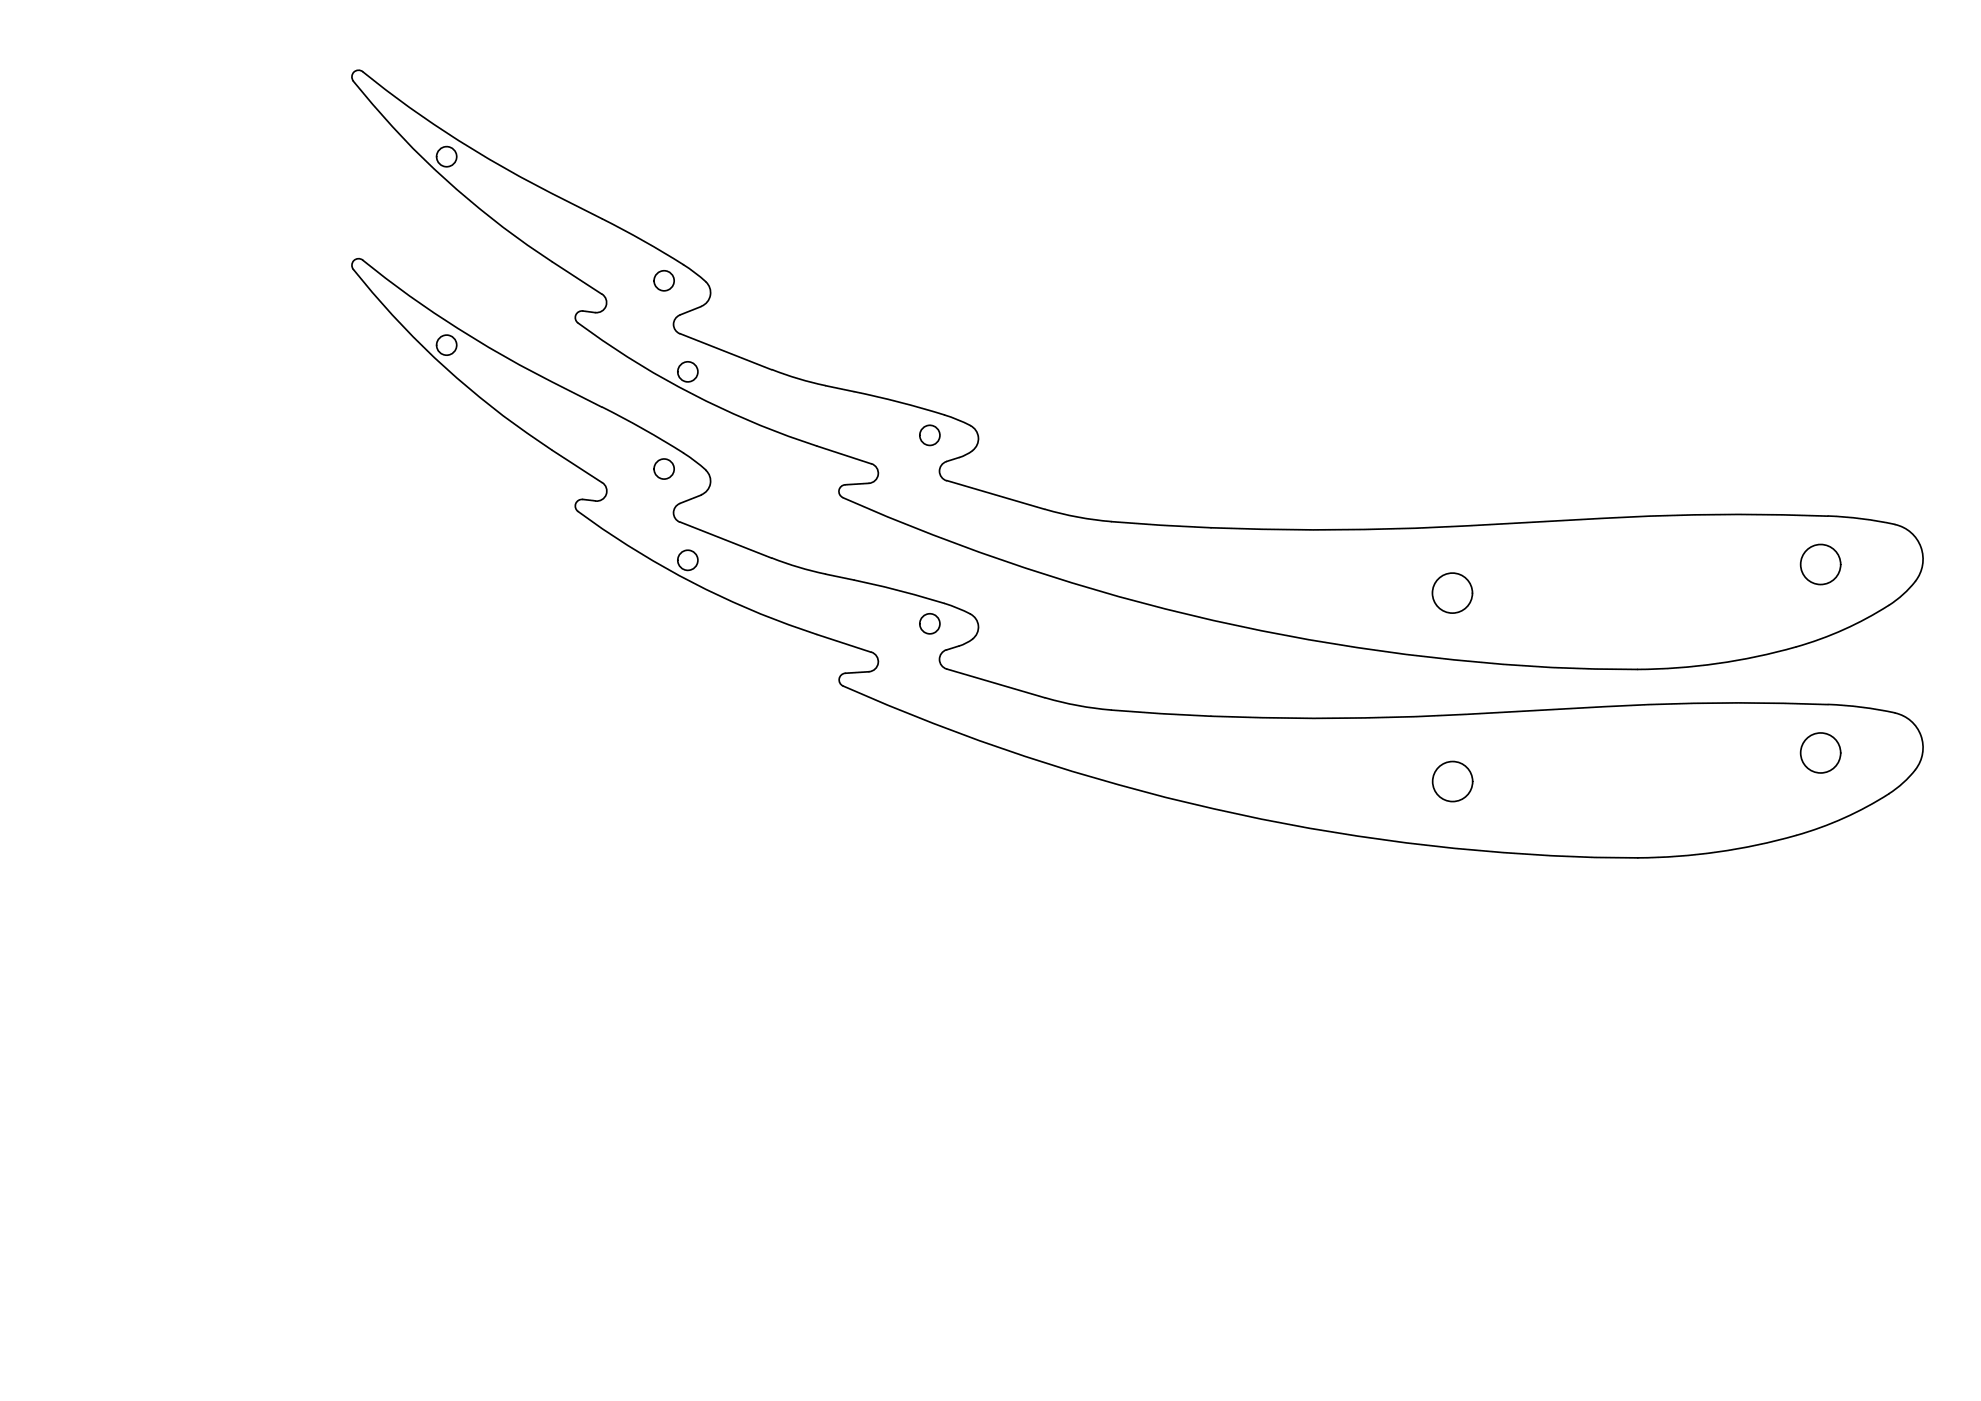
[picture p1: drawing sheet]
<svg xmlns="http://www.w3.org/2000/svg" width="594mm" height="420mm" viewBox="0 0 594 420" stroke-linecap="round" stroke-linejoin="round" font-family="sans-serif">
<!-- layer: Visible (ISO) -->
<g fill="none" stroke="#000" stroke-width=".51">
<path d="M180.6 65.6a399 399 0 0 1-50.6-28.3 325.1 325.1 0 0 1-21.6-16.1 2.03 2.03 0 0 0-2.4 .6 2.03 2.03 0 0 0-.1 2.5 252.4 252.4 0 0 0 59.7 54.2l15 9.7a3 3 0 0 1 1.1 3.6 3 3 0 0 1-3.2 1.9M180.7 65.7a292.8 292.8 0 0 1 24.3 13.7M204.9 79.4l3.1 2.1a16.2 16.2 0 0 1 4.8 4.5 4.4 4.4 0 0 1-2.5 5.9M106 80.8a2 2 0 0 1 .1-2.6 2 2 0 0 1 2.7-.2 311.9 311.9 0 0 0 56.5 36.4l15.3 7.8M106 80.8a250.2 250.2 0 0 0 59.6 54.2l15 9.7a3 3 0 0 1 1.2 3.6 3 3 0 0 1-3.2 2l-3.8-.5a2.01 2.01 0 0 0-2.1 1.2 2.01 2.01 0 0 0 .6 2.4 251.6 251.6 0 0 0 71.7 36.9l16.3 5.3M178.6 93.8l-3.8-.5a2 2 0 0 0-2.1 1.2 2 2 0 0 0 .6 2.4 251.6 251.6 0 0 0 71.7 36.9l16.3 5.3M210.3 91.9l-6.4 2.6a3 3 0 0 0-1.9 2.8 3 3 0 0 0 1.9 2.8l27.6 10.8M231.5 110.8l8.6 3 7.5 1.9M247.6 115.7l8.5 1.8M256.2 117.5a217.6 217.6 0 0 1 32.3 8.9l2.5 1.2M180.7 122.1a292.8 292.8 0 0 1 24.3 13.8M205 135.9l3.8 2.7 2.9 2.4"/>
<path d="M261.3 139.1a3 3 0 0 1 2.1 3.2 3 3 0 0 1-2.8 2.6l-7.1 .5a2 2 0 0 0-1.9 1.6 2 2 0 0 0 1.2 2.2M291 127.7a4.4 4.4 0 0 1 .7 7.4M291.7 135.2l-2.8 1.6-5 1.6a3 3 0 0 0-2.2 2.9 3 3 0 0 0 2.2 2.9M204 156.6l27.5 10.8M210.4 148.4l-6.5 2.6a3 3 0 0 0-1.9 2.8 3 3 0 0 0 1.9 2.8M211.7 141a4.4 4.4 0 0 1-1.4 7.4M252.8 149.3a601.2 601.2 0 0 0 225.4 51.3l12.9 .2M283.9 144.1l29.5 8.7M313.4 152.7l9.8 2.4 10.1 1.3M548.2 154.8a709.9 709.9 0 0 0-67.1 .6l-41.2 2.3a795.6 795.6 0 0 1-106.7-1.3M548.2 154.7a97 97 0 0 1 22 3.2 10.8 10.8 0 0 1 2.8 18.1 32.2 32.2 0 0 1-6.6 5.6M231.5 167.4l8.6 2.9 7.5 1.9"/>
<path d="M247.6 172.2a294.9 294.9 0 0 1 38.3 9.7l5.1 2.2M261.3 195.6a3 3 0 0 1 2.1 3.2 3 3 0 0 1-2.8 2.7l-7.1 .4M283.9 194.9a3 3 0 0 0-2.2 2.9 3 3 0 0 0 2.2 2.8l33.7 9.8 8.5 1.7 7.2 .8M291 184.2a4.4 4.4 0 0 1 .7 7.4M291.7 191.7l-2.8 1.6-5.1 1.6M566.4 181.6a112.8 112.8 0 0 1-41.2 15.7 178.5 178.5 0 0 1-34.1 3.5M253.5 201.9a2 2 0 0 0-1.8 1.7 2 2 0 0 0 1.1 2.1 596.1 596.1 0 0 0 240.6 51.5 169.6 169.6 0 0 0 55.5-10.1 104.7 104.7 0 0 0 17.5-9M333.3 213a794.9 794.9 0 0 0 106.6 1.2l41.2-2.3a657 657 0 0 1 72.9-.3l5.8 .7a61.1 61.1 0 0 1 10.4 2.1 10.8 10.8 0 0 1 2.8 18.1 32.2 32.2 0 0 1-6.6 5.6"/>
<circle cx="134" cy="47" r="3"/>
<circle cx="199.2" cy="84.2" r="3"/>
<circle cx="134" cy="103.5" r="3"/>
<circle cx="206.3" cy="111.5" r="3"/>
<circle cx="278.9" cy="130.6" r="3"/>
<circle cx="199.2" cy="140.7" r="3"/>
<circle cx="206.3" cy="168" r="3"/>
<circle cx="435.6" cy="177.9" r="6"/>
<circle cx="546" cy="169.3" r="6"/>
<circle cx="278.9" cy="187.1" r="3"/>
<circle cx="435.6" cy="234.4" r="6"/>
<circle cx="546" cy="225.8" r="6"/>
</g>
</svg>
